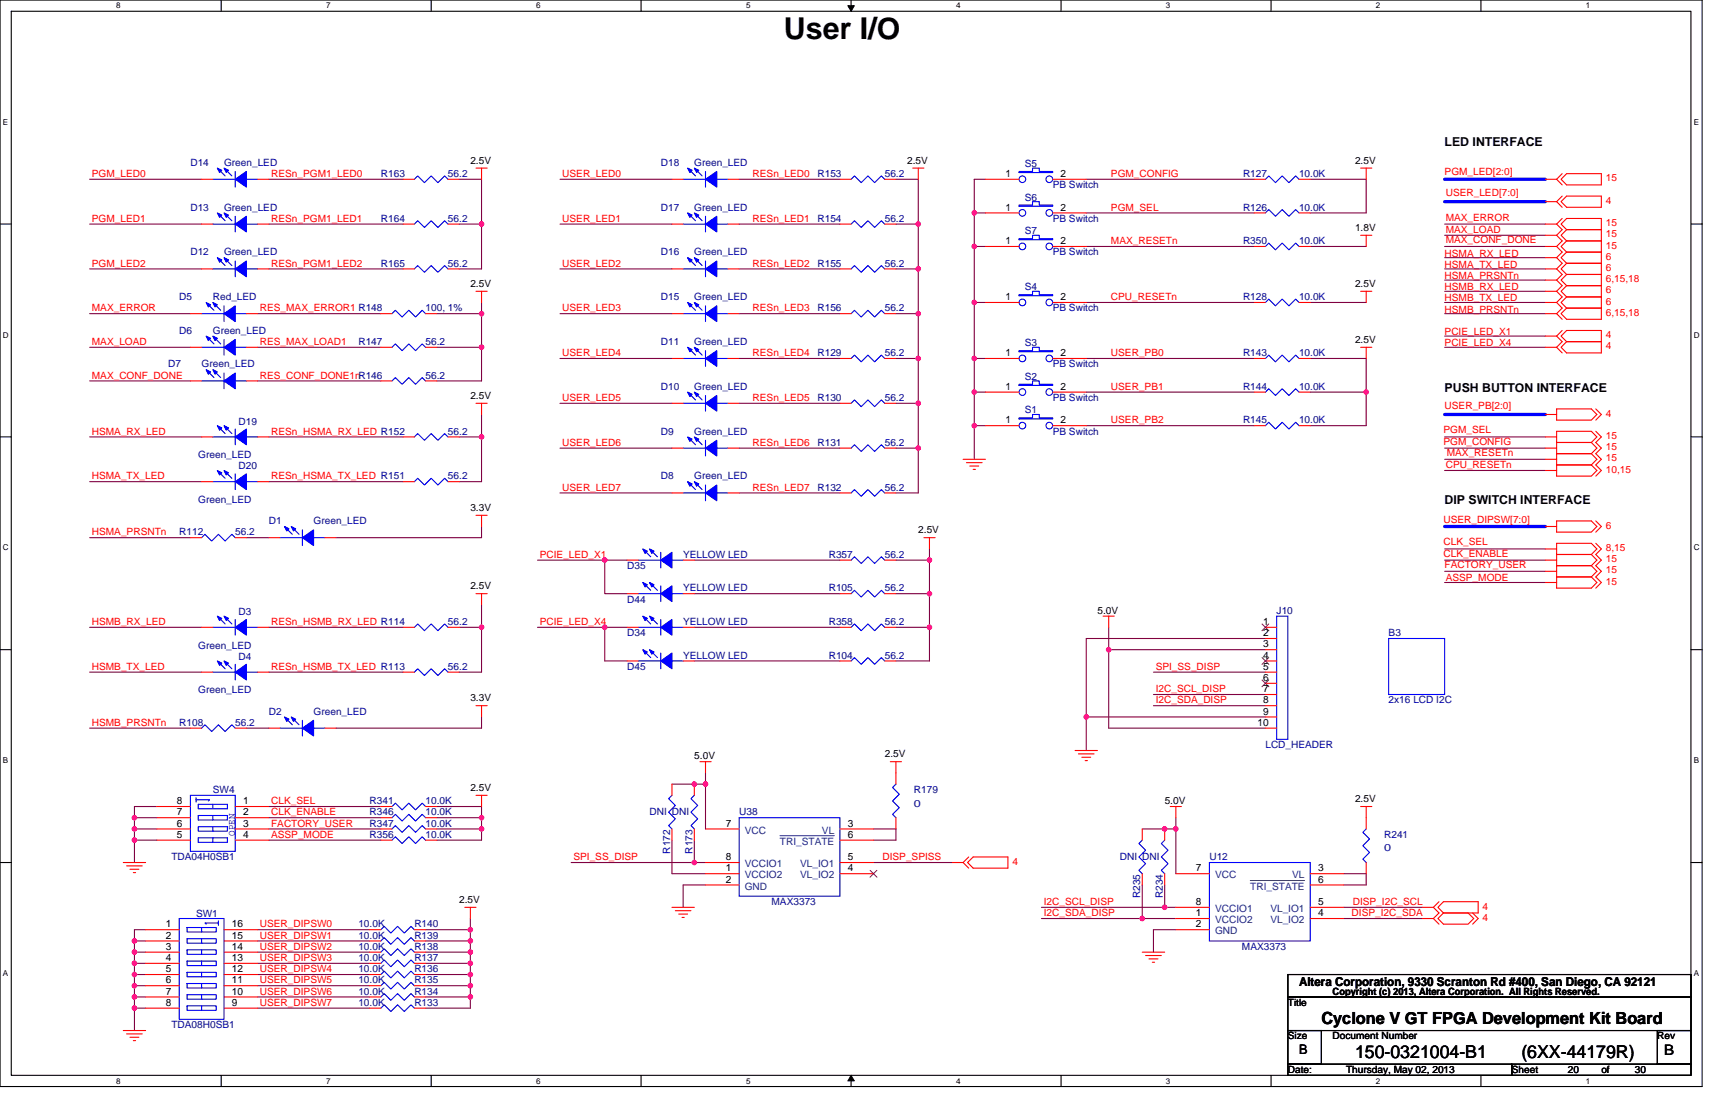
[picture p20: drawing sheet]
<svg xmlns="http://www.w3.org/2000/svg" width="432mm" height="279mm" viewBox="0 0 432 279" stroke-linecap="round" stroke-linejoin="round" font-family="sans-serif">
<defs><g id="words">
<text font-size="7.6" x="197.4" y="9.7">User I/O</text>
<g font-size="4.5">
<text x="341.2" y="266.3">150-0321004-B1</text>
<text x="383.1" y="266.3">(6XX-44179R)</text>
</g>
<text font-size="4.2" x="332.7" y="257.7">Cyclone V GT FPGA Development Kit Board</text>
<text font-size="3.7" x="419" y="265.5">B</text>
<text font-size="3.4" x="327.1" y="265.2">B</text>
<g font-size="3.1">
<text x="363.7" y="36.7">LED INTERFACE</text>
<text x="363.7" y="98.7">PUSH BUTTON INTERFACE</text>
<text x="363.7" y="126.9">DIP SWITCH INTERFACE</text>
<text x="327.1" y="248.2">Altera Corporation, 9330 Scranton Rd #400, San Diego, CA 92121</text>
</g>
<g font-size="2.5" fill="#000080">
<text x="47.9" y="41.7">D14</text>
<text x="56.4" y="41.7">Green_LED</text>
<text x="166.4" y="41.7">D18</text>
<text x="174.8" y="41.7">Green_LED</text>
<text x="95.9" y="44.6">R163</text>
<text x="112.8" y="44.6">56.2</text>
<text x="205.8" y="44.6">R153</text>
<text x="222.8" y="44.6">56.2</text>
<text x="258" y="42">S5</text>
<text x="265" y="47.4">PB Switch</text>
<text x="313" y="44.6">R127</text>
<text x="327.1" y="44.6">10.0K</text>
<text x="47.9" y="53">D13</text>
<text x="56.4" y="53">Green_LED</text>
<text x="166.4" y="53">D17</text>
<text x="174.8" y="53">Green_LED</text>
<text x="258" y="50.5">S6</text>
<text x="313" y="53">R126</text>
<text x="327.1" y="53">10.0K</text>
<text x="95.9" y="55.8">R164</text>
<text x="112.8" y="55.8">56.2</text>
<text x="205.8" y="55.8">R154</text>
<text x="222.8" y="55.8">56.2</text>
<text x="258" y="58.9">S7</text>
<text x="265" y="55.8">PB Switch</text>
<text x="47.9" y="64.3">D12</text>
<text x="56.4" y="64.3">Green_LED</text>
<text x="166.4" y="64.3">D16</text>
<text x="174.8" y="64.3">Green_LED</text>
<text x="265" y="64.3">PB Switch</text>
<text x="313" y="61.5">R350</text>
<text x="327.1" y="61.5">10.0K</text>
<text x="95.9" y="67.1">R165</text>
<text x="112.8" y="67.1">56.2</text>
<text x="205.8" y="67.1">R155</text>
<text x="222.8" y="67.1">56.2</text>
<text x="45.1" y="75.6">D5</text>
<text x="53.6" y="75.6">Red_LED</text>
<text x="166.4" y="75.6">D15</text>
<text x="174.8" y="75.6">Green_LED</text>
<text x="258" y="73">S4</text>
<text x="313" y="75.6">R128</text>
<text x="327.1" y="75.6">10.0K</text>
<text x="107.1" y="78.4">100, 1%</text>
<text x="205.8" y="78.4">R156</text>
<text x="222.8" y="78.4">56.2</text>
<text x="265" y="78.4">PB Switch</text>
<text x="45.1" y="84">D6</text>
<text x="53.6" y="84">Green_LED</text>
<text x="90.2" y="86.8">R147</text>
<text x="107.1" y="86.8">56.2</text>
<text x="166.4" y="86.8">D11</text>
<text x="174.8" y="86.8">Green_LED</text>
<text x="205.8" y="89.7">R129</text>
<text x="222.8" y="89.7">56.2</text>
<text x="258" y="87.1">S3</text>
<text x="313" y="89.7">R143</text>
<text x="327.1" y="89.7">10.0K</text>
<text x="42.3" y="92.5">D7</text>
<text x="50.8" y="92.5">Green_LED</text>
<text x="107.1" y="95.3">56.2</text>
<text x="258" y="95.6">S2</text>
<text x="265" y="92.5">PB Switch</text>
<text x="166.4" y="98.1">D10</text>
<text x="174.8" y="98.1">Green_LED</text>
<text x="205.8" y="100.9">R130</text>
<text x="222.8" y="100.9">56.2</text>
<text x="265" y="100.9">PB Switch</text>
<text x="313" y="98.1">R144</text>
<text x="327.1" y="98.1">10.0K</text>
<text x="60.1" y="106.9">D19</text>
<text x="258" y="104">S1</text>
<text x="313" y="106.6">R145</text>
<text x="327.1" y="106.6">10.0K</text>
<text x="112.8" y="109.4">56.2</text>
<text x="166.4" y="109.4">D9</text>
<text x="174.8" y="109.4">Green_LED</text>
<text x="205.8" y="112.2">R131</text>
<text x="222.8" y="112.2">56.2</text>
<text x="265" y="109.4">PB Switch</text>
<text x="49.9" y="115.3">Green_LED</text>
<text x="60.1" y="118.1">D20</text>
<text x="112.8" y="120.7">56.2</text>
<text x="166.4" y="120.7">D8</text>
<text x="174.8" y="120.7">Green_LED</text>
<text x="205.8" y="123.5">R132</text>
<text x="222.8" y="123.5">56.2</text>
<text x="49.9" y="126.6">Green_LED</text>
<text x="67.7" y="132">D1</text>
<text x="79" y="132">Green_LED</text>
<text x="45.1" y="134.8">R112</text>
<text x="59.2" y="134.8">56.2</text>
<text x="157.9" y="143.2">D35</text>
<text x="172" y="140.4">YELLOW LED</text>
<text x="208.7" y="140.4">R357</text>
<text x="222.8" y="140.4">56.2</text>
<text x="172" y="148.9">YELLOW LED</text>
<text x="208.7" y="148.9">R105</text>
<text x="222.8" y="148.9">56.2</text>
<text x="60.1" y="154.8">D3</text>
<text x="157.9" y="151.7">D44</text>
<text x="321.4" y="154.5">J10</text>
<text x="112.8" y="157.3">56.2</text>
<text x="157.9" y="160.1">D34</text>
<text x="172" y="157.3">YELLOW LED</text>
<text x="208.7" y="157.3">R358</text>
<text x="222.8" y="157.3">56.2</text>
<text x="349.6" y="160.1">B3</text>
<text x="49.9" y="163.3">Green_LED</text>
<text x="60.1" y="166.1">D4</text>
<text x="172" y="165.8">YELLOW LED</text>
<text x="208.7" y="165.8">R104</text>
<text x="222.8" y="165.8">56.2</text>
<text x="112.8" y="168.6">56.2</text>
<text x="157.9" y="168.6">D45</text>
<text x="49.9" y="174.5">Green_LED</text>
<text x="67.7" y="179.9">D2</text>
<text x="79" y="179.9">Green_LED</text>
<text x="349.6" y="177.1">2x16 LCD I2C</text>
<text x="45.1" y="182.7">R108</text>
<text x="59.2" y="182.7">56.2</text>
<text x="318.6" y="188.3">LCD_HEADER</text>
<text x="53.6" y="199.6">SW4</text>
<text x="93" y="202.4">R341</text>
<text x="107.1" y="202.4">10.0K</text>
<text x="230.1" y="199.6">R179</text>
<text x="230.1" y="203">0</text>
<text x="93" y="208.1">R347</text>
<text x="93" y="205.3">R346</text>
<text x="107.1" y="208.1">10.0K</text>
<text x="107.1" y="205.3">10.0K</text>
<text x="163.5" y="205.3">DNI DNI</text>
<text x="186.1" y="205.3">U38</text>
<text x="93" y="210.9">R356</text>
<text x="107.1" y="210.9">10.0K</text>
<text x="168.7" y="214.9" transform="rotate(-90 168.7 214.9)">R172</text>
<text x="174.3" y="214.9" transform="rotate(-90 174.3 214.9)">R173</text>
<text x="348.5" y="210.9">R241</text>
<text x="348.5" y="214.3">0</text>
<text x="43.2" y="216.5">TDA04H0SB1</text>
<text x="282" y="216.5">DNI DNI</text>
<text x="304.5" y="216.5">U12</text>
<text x="194.3" y="227.8">MAX3373</text>
<text x="287.1" y="226.1" transform="rotate(-90 287.1 226.1)">R235</text>
<text x="292.7" y="226.1" transform="rotate(-90 292.7 226.1)">R234</text>
<text x="49.4" y="230.9">SW1</text>
<text x="90.2" y="233.4">10.0K</text>
<text x="104.3" y="233.4">R140</text>
<text x="90.2" y="236.3">10.0K</text>
<text x="90.2" y="239.1">10.0K</text>
<text x="104.3" y="236.3">R139</text>
<text x="104.3" y="239.1">R138</text>
<text x="312.7" y="239.1">MAX3373</text>
<text x="90.2" y="241.9">10.0K</text>
<text x="90.2" y="244.7">10.0K</text>
<text x="104.3" y="241.9">R137</text>
<text x="104.3" y="244.7">R136</text>
<text x="90.2" y="247.5">10.0K</text>
<text x="90.2" y="250.4">10.0K</text>
<text x="104.3" y="247.5">R135</text>
<text x="104.3" y="250.4">R134</text>
<text x="90.2" y="253.2">10.0K</text>
<text x="104.3" y="253.2">R133</text>
<text x="43.2" y="258.8">TDA08H0SB1</text>
</g>
<g font-size="2.5">
<text x="118.4" y="41.2">2.5V</text>
<text x="228.4" y="41.2">2.5V</text>
<text x="341.2" y="41.2">2.5V</text>
<text x="253.2" y="44.5">1</text>
<text x="267" y="44.5">2</text>
<text x="253.2" y="53">1</text>
<text x="267" y="53">2</text>
<text x="341.2" y="58.1">1.8V</text>
<text x="253.2" y="61.4">1</text>
<text x="267" y="61.4">2</text>
<text x="118.4" y="72.2">2.5V</text>
<text x="253.2" y="75.5">1</text>
<text x="267" y="75.5">2</text>
<text x="341.2" y="72.2">2.5V</text>
<text x="253.2" y="89.6">1</text>
<text x="267" y="89.6">2</text>
<text x="341.2" y="86.3">2.5V</text>
<text x="118.4" y="100.4">2.5V</text>
<text x="253.2" y="98.1">1</text>
<text x="267" y="98.1">2</text>
<text x="253.2" y="106.6">1</text>
<text x="267" y="106.6">2</text>
<text x="118.4" y="128.6">3.3V</text>
<text x="231.2" y="134.2">2.5V</text>
<text x="118.4" y="148.3">2.5V</text>
<text x="276.3" y="154.5">5.0V</text>
<text x="318.1" y="157.3">1</text>
<text x="318.1" y="160.1">2</text>
<text x="318.1" y="162.9">3</text>
<text x="318.1" y="165.8">4</text>
<text x="318.1" y="168.6">5</text>
<text x="318.1" y="171.4">6</text>
<text x="118.4" y="176.5">3.3V</text>
<text x="318.1" y="174.2">7</text>
<text x="318.1" y="177">8</text>
<text x="318.1" y="179.9">9</text>
<text x="316.6" y="182.7">10</text>
<text x="174.8" y="191.2">5.0V</text>
<text x="222.8" y="190.6">2.5V</text>
<text x="44.6" y="202.4">8</text>
<text x="61.2" y="202.4">1</text>
<text x="118.4" y="199.1">2.5V</text>
<text x="293.2" y="202.4">5.0V</text>
<text x="341.2" y="201.9">2.5V</text>
<text x="44.6" y="208.1">6</text>
<text x="44.6" y="205.2">7</text>
<text x="61.2" y="205.2">2</text>
<text x="61.2" y="208.1">3</text>
<text x="182.7" y="208.1">7</text>
<text x="213.4" y="208.1">3</text>
<text x="44.6" y="210.9">5</text>
<text x="61.2" y="210.9">4</text>
<text x="213.4" y="210.9">6</text>
<text x="182.7" y="219.3">1</text>
<text x="182.7" y="216.5">8</text>
<text x="213.4" y="219.3">4</text>
<text x="213.4" y="216.5">5</text>
<text x="301.1" y="219.3">7</text>
<text x="331.9" y="219.3">3</text>
<text x="115.6" y="227.2">2.5V</text>
<text x="182.7" y="222.2">2</text>
<text x="301.1" y="227.8">8</text>
<text x="331.9" y="222.2">6</text>
<text x="331.9" y="227.8">5</text>
<text x="41.7" y="233.4">1</text>
<text x="58.4" y="233.4">16</text>
<text x="301.1" y="230.6">1</text>
<text x="301.1" y="233.4">2</text>
<text x="331.9" y="230.6">4</text>
<text x="41.7" y="236.3">2</text>
<text x="41.7" y="239.1">3</text>
<text x="58.4" y="236.3">15</text>
<text x="58.4" y="239.1">14</text>
<text x="41.7" y="241.9">4</text>
<text x="41.7" y="244.7">5</text>
<text x="58.4" y="241.9">13</text>
<text x="58.4" y="244.7">12</text>
<text x="41.7" y="247.5">6</text>
<text x="41.7" y="250.4">7</text>
<text x="58.4" y="247.5">11</text>
<text x="58.4" y="250.4">10</text>
<text x="335.5" y="250.4">Copyright (c) 2013, Altera Corporation. All Rights Reserved.</text>
<text x="41.7" y="253.2">8</text>
<text x="58.4" y="253.2">9</text>
<text x="324.3" y="253.2">Title</text>
<text x="324.3" y="261.6">Size</text>
<text x="335.5" y="261.6">Document Number</text>
<text x="417.3" y="261.6">Rev</text>
<text x="324.3" y="270.1">Date:</text>
<text x="338.9" y="270.1">Thursday, May 02, 2013</text>
<text x="380.6" y="270.1">Sheet</text>
<text x="394.7" y="270.1">20</text>
<text x="403.2" y="270.1">of</text>
<text x="411.6" y="270.1">30</text>
</g>
<g font-size="2.5" fill="#f00">
<text x="23.1" y="44.6">PGM_LED0</text>
<text x="68.3" y="44.6">RESn_PGM1_LED0</text>
<text x="141.6" y="44.6">USER_LED0</text>
<text x="189.5" y="44.6">RESn_LED0</text>
<text x="279.7" y="44.6">PGM_CONFIG</text>
<text x="363.7" y="44">PGM_LED[2:0]</text>
<text x="404.3" y="45.7">15</text>
<text x="279.7" y="53">PGM_SEL</text>
<text x="364" y="49.3">USER_LED[7:0]</text>
<text x="404.3" y="51.3">4</text>
<text x="23.1" y="55.8">PGM_LED1</text>
<text x="68.3" y="55.8">RESn_PGM1_LED1</text>
<text x="141.6" y="55.8">USER_LED1</text>
<text x="189.5" y="55.8">RESn_LED1</text>
<text x="364" y="55.5">MAX_ERROR</text>
<text x="364" y="58.7">MAX_LOAD</text>
<text x="404.3" y="57">15</text>
<text x="404.3" y="59.8">15</text>
<text x="279.7" y="61.5">MAX_RESETn</text>
<text x="363.7" y="64.6">HSMA_RX_LED</text>
<text x="364" y="61.2">MAX_CONF_DONE</text>
<text x="404.3" y="62.6">15</text>
<text x="404.3" y="65.4">6</text>
<text x="23.1" y="67.1">PGM_LED2</text>
<text x="68.3" y="67.1">RESn_PGM1_LED2</text>
<text x="141.6" y="67.1">USER_LED2</text>
<text x="189.5" y="67.1">RESn_LED2</text>
<text x="363.7" y="67.4">HSMA_TX_LED</text>
<text x="363.7" y="70.2">HSMA_PRSNTn</text>
<text x="404.3" y="68.2">6</text>
<text x="404.3" y="71.1">6,15,18</text>
<text x="279.7" y="75.6">CPU_RESETn</text>
<text x="363.7" y="73">HSMB_RX_LED</text>
<text x="363.7" y="75.8">HSMB_TX_LED</text>
<text x="404.3" y="73.9">6</text>
<text x="404.3" y="76.7">6</text>
<text x="23.1" y="78.4">MAX_ERROR</text>
<text x="65.4" y="78.4">RES_MAX_ERROR1 R148</text>
<text x="141.6" y="78.4">USER_LED3</text>
<text x="189.5" y="78.4">RESn_LED3</text>
<text x="363.7" y="78.7">HSMB_PRSNTn</text>
<text x="404.3" y="79.5">6,15,18</text>
<text x="23.1" y="86.8">MAX_LOAD</text>
<text x="65.4" y="86.8">RES_MAX_LOAD1</text>
<text x="141.6" y="89.7">USER_LED4</text>
<text x="189.5" y="89.7">RESn_LED4</text>
<text x="279.7" y="89.7">USER_PB0</text>
<text x="363.7" y="84.3">PCIE_LED_X1</text>
<text x="363.7" y="87.1">PCIE_LED_X4</text>
<text x="404.3" y="85.2">4</text>
<text x="404.3" y="88">4</text>
<text x="23.1" y="95.3">MAX_CONF_DONE</text>
<text x="65.4" y="95.3">RES_CONF_DONE1nR146</text>
<text x="141.6" y="100.9">USER_LED5</text>
<text x="189.5" y="100.9">RESn_LED5</text>
<text x="279.7" y="98.1">USER_PB1</text>
<text x="279.7" y="106.6">USER_PB2</text>
<text x="363.7" y="102.9">USER_PB[2:0]</text>
<text x="404.3" y="104.9">4</text>
<text x="23.1" y="109.4">HSMA_RX_LED</text>
<text x="68.3" y="109.4">RESn_HSMA_RX_LED R152</text>
<text x="141.6" y="112.2">USER_LED6</text>
<text x="189.5" y="112.2">RESn_LED6</text>
<text x="363.4" y="109.1">PGM_SEL</text>
<text x="363.4" y="111.9">PGM_CONFIG</text>
<text x="404.3" y="110.5">15</text>
<text x="404.3" y="113.3">15</text>
<text x="364" y="117.9">CPU_RESETn</text>
<text x="364.3" y="114.7">MAX_RESETn</text>
<text x="404.3" y="119">10,15</text>
<text x="404.3" y="116.2">15</text>
<text x="23.1" y="120.7">HSMA_TX_LED</text>
<text x="68.3" y="120.7">RESn_HSMA_TX_LED R151</text>
<text x="141.6" y="123.5">USER_LED7</text>
<text x="189.5" y="123.5">RESn_LED7</text>
<text x="363.4" y="131.7">USER_DIPSW[7:0]</text>
<text x="23.1" y="134.8">HSMA_PRSNTn</text>
<text x="363.4" y="137.3">CLK_SEL</text>
<text x="404.3" y="133.1">6</text>
<text x="135.9" y="140.4">PCIE_LED_X1</text>
<text x="363.4" y="140.1">CLK_ENABLE</text>
<text x="363.7" y="142.9">FACTORY_USER</text>
<text x="404.3" y="138.7">8,15</text>
<text x="404.3" y="141.5">15</text>
<text x="364" y="146.3">ASSP_MODE</text>
<text x="404.3" y="147.2">15</text>
<text x="404.3" y="144.4">15</text>
<text x="23.1" y="157.3">HSMB_RX_LED</text>
<text x="68.3" y="157.3">RESn_HSMB_RX_LED R114</text>
<text x="135.9" y="157.3">PCIE_LED_X4</text>
<text x="23.1" y="168.6">HSMB_TX_LED</text>
<text x="68.3" y="168.6">RESn_HSMB_TX_LED R113</text>
<text x="291" y="168.6">SPI_SS_DISP</text>
<text x="291" y="177.1">I2C_SDA_DISP</text>
<text x="291" y="174.2">I2C_SCL_DISP</text>
<text x="23.1" y="182.7">HSMB_PRSNTn</text>
<text x="68.3" y="202.4">CLK_SEL</text>
<text x="68.3" y="205.3">CLK_ENABLE</text>
<text x="68.3" y="208.1">FACTORY_USER</text>
<text x="68.3" y="210.9">ASSP_MODE</text>
<text x="144.4" y="216.5">SPI_SS_DISP</text>
<text x="222.2" y="216.5">DISP_SPISS</text>
<text x="254.9" y="217.7">4</text>
<text x="262.8" y="227.8">I2C_SCL_DISP</text>
<text x="340.6" y="227.8">DISP_I2C_SCL</text>
<text x="65.4" y="233.4">USER_DIPSW0</text>
<text x="262.8" y="230.6">I2C_SDA_DISP</text>
<text x="340.3" y="230.6">DISP_I2C_SDA</text>
<text x="373.3" y="228.9">4</text>
<text x="373.3" y="231.8">4</text>
<text x="65.4" y="236.3">USER_DIPSW1</text>
<text x="65.4" y="239.1">USER_DIPSW2</text>
<text x="65.4" y="241.9">USER_DIPSW3</text>
<text x="65.4" y="244.7">USER_DIPSW4</text>
<text x="65.4" y="247.5">USER_DIPSW5</text>
<text x="65.4" y="250.4">USER_DIPSW6</text>
<text x="65.4" y="253.2">USER_DIPSW7</text>
</g>
<g font-size="2.5" fill="#004080">
<text x="187.5" y="209.8">VCC</text>
<text x="206.9" y="209.8">VL</text>
<text x="196.4" y="212.6">TRI_STATE</text>
<text x="187.5" y="221.1">VCCIO2</text>
<text x="187.5" y="218.2">VCCIO1</text>
<text x="201.4" y="221.1">VL_IO2</text>
<text x="201.4" y="218.2">VL_IO1</text>
<text x="305.9" y="221.1">VCC</text>
<text x="325.4" y="221.1">VL</text>
<text x="187.5" y="223.9">GND</text>
<text x="314.8" y="223.9">TRI_STATE</text>
<text x="305.9" y="232.3">VCCIO2</text>
<text x="305.9" y="229.5">VCCIO1</text>
<text x="319.8" y="232.3">VL_IO2</text>
<text x="319.8" y="229.5">VL_IO1</text>
<text x="305.9" y="235.2">GND</text>
</g>
<text font-size="2.5" fill="#00f" x="59.1" y="210.4" transform="rotate(-90 59.1 210.4)">OPEN</text>
<g font-size="2">
<text x="29.3" y="2.1">8</text>
<text x="82.1" y="2.1">7</text>
<text x="135" y="2.1">6</text>
<text x="187.8" y="2.1">5</text>
<text x="240.7" y="2.1">4</text>
<text x="293.6" y="2.1">3</text>
<text x="346.4" y="2.1">2</text>
<text x="399.3" y="2.1">1</text>
<text x=".7" y="31.4">E</text>
<text x="426.5" y="31.4">E</text>
<text x=".7" y="85">D</text>
<text x="426.5" y="85">D</text>
<text x=".7" y="138.6">C</text>
<text x="426.5" y="138.6">C</text>
<text x=".7" y="192.1">B</text>
<text x="426.5" y="192.1">B</text>
<text x=".7" y="245.7">A</text>
<text x="426.5" y="245.7">A</text>
<text x="29.3" y="272.8">8</text>
<text x="82.1" y="272.8">7</text>
<text x="135" y="272.8">6</text>
<text x="187.8" y="272.8">5</text>
<text x="240.7" y="272.8">4</text>
<text x="293.6" y="272.8">3</text>
<text x="346.4" y="272.8">2</text>
<text x="399.3" y="272.8">1</text>
</g>
</g></defs>
<path d="M0 0h428.6v273.5h-428.6zM2.8 2.8h422.9v267.9h-422.9z" fill="none" stroke="#000" stroke-width=".28"/>
<g fill="#fff">
<path d="M29.3 .3h1.1v2.3h-1.1z"/>
<path d="M29.3 271h1.1v2.2h-1.1z"/>
</g>
<path d="M55.7 0v2.8M55.7 270.7v2.8" fill="none" stroke="#000" stroke-width=".28"/>
<g fill="#fff">
<path d="M82.1 .3h1.1v2.3h-1.1z"/>
<path d="M82.1 271h1.1v2.2h-1.1z"/>
</g>
<path d="M108.6 0v2.8M108.6 270.7v2.8" fill="none" stroke="#000" stroke-width=".28"/>
<g fill="#fff">
<path d="M135 .3h1.1v2.3h-1.1z"/>
<path d="M135 271h1.1v2.2h-1.1z"/>
</g>
<path d="M161.4 0v2.8M161.4 270.7v2.8" fill="none" stroke="#000" stroke-width=".28"/>
<g fill="#fff">
<path d="M187.8 .3h1.2v2.3h-1.2z"/>
<path d="M187.8 271h1.2v2.2h-1.2z"/>
</g>
<path d="M214.3 0v2.8M214.3 270.7v2.8" fill="none" stroke="#000" stroke-width=".28"/>
<path d="M213.5 1.4h1.6l-.8 1.4zM214.3 270.7l.8 1.4h-1.6z" fill="#000" stroke="#000" stroke-width=".25"/>
<g fill="#fff">
<path d="M240.7 .3h1.1v2.3h-1.1z"/>
<path d="M240.7 271h1.1v2.2h-1.1z"/>
</g>
<path d="M267.1 0v2.8M267.1 270.7v2.8" fill="none" stroke="#000" stroke-width=".28"/>
<g fill="#fff">
<path d="M293.6 .3h1.1v2.3h-1.1z"/>
<path d="M293.6 271h1.1v2.2h-1.1z"/>
</g>
<path d="M320 0v2.8M320 270.7v2.8" fill="none" stroke="#000" stroke-width=".28"/>
<g fill="#fff">
<path d="M346.4 .3h1.2v2.3h-1.2z"/>
<path d="M346.4 271h1.2v2.2h-1.2z"/>
</g>
<path d="M372.9 0v2.8M372.9 270.7v2.8" fill="none" stroke="#000" stroke-width=".28"/>
<g fill="#fff">
<path d="M399.3 .3h1.1v2.3h-1.1z"/>
<path d="M399.3 271h1.1v2.2h-1.1z"/>
<path d="M.7 29.6h1.4v2.3h-1.4z"/>
<path d="M426.5 29.6h1.3v2.3h-1.3z"/>
<path d="M.7 83.2h1.5v2.2h-1.5z"/>
<path d="M426.5 83.2h1.4v2.2h-1.4z"/>
</g>
<path d="M0 56.4h2.8M425.7 56.4h2.9" fill="none" stroke="#000" stroke-width=".28"/>
<g fill="#fff">
<path d="M.7 136.7h1.5v2.3h-1.5z"/>
<path d="M426.5 136.7h1.4v2.3h-1.4z"/>
</g>
<path d="M0 110h2.8M425.7 110h2.9" fill="none" stroke="#000" stroke-width=".28"/>
<g fill="#fff">
<path d="M.7 190.3h1.4v2.3h-1.4z"/>
<path d="M426.5 190.3h1.3v2.3h-1.3z"/>
</g>
<path d="M0 163.5h2.8M425.7 163.5h2.9" fill="none" stroke="#000" stroke-width=".28"/>
<g fill="#fff">
<path d="M.7 243.9h1.4v2.2h-1.4z"/>
<path d="M426.4 243.9h1.4v2.2h-1.4z"/>
</g>
<path d="M0 217.1h2.8M425.7 217.1h2.9M324.3 245.3h101.4v5.7h-101.4zM324.3 251h101.4v8.4h-101.4zM324.3 259.4h8.4v8.5h-8.4zM417.3 259.4h8.4v8.5h-8.4zM324.3 267.9h56.3v2.8h-56.3zM380.6 267.9h45.1v2.8h-45.1z" fill="none" stroke="#000" stroke-width=".28"/>
<g fill="none" stroke="#800040" stroke-width=".28">
<path d="M22.6 45.1h28.2M22.6 56.4h28.2M67.7 56.4h33.8M67.7 45.1h33.8M115.6 45.1h5.6v11.3M115.6 56.4h5.6M121.2 56.4v11.3h-5.6M141 56.4h28.2M141 45.1h28.2M186.1 56.4h25.4M186.1 45.1h25.4M225.6 45.1h5.6v11.3"/>
<path d="M225.6 56.4h5.6M231.2 56.4v11.3M245.3 53.6h2.8M245.3 53.6v8.4M248.1 45.1h-2.8v8.5M273.5 53.6h42.3M273.5 45.1h42.3M329.9 45.1h14.1v8.5h-14.1M363.7 59.2h25.4M363.7 56.4h25.4M22.6 79h25.3M22.6 67.7h28.2"/>
<path d="M64.9 79h31M67.7 67.7h33.8M110 79h11.2M121.2 79v8.4M121.2 76.1v2.9M141 67.7h28.2M141 79h28.2M186.1 67.7h25.4M186.1 79h25.4M225.6 67.7h5.6M225.6 79h5.6M231.2 67.7v11.3"/>
<path d="M231.2 79v11.2M245.3 76.1v14.1M245.3 62h2.8M245.3 76.1h2.8M245.3 62v14.1M273.5 62h42.3M273.5 76.1h42.3M329.9 62h14.1M329.9 76.1h14.1M363.7 64.9h25.4M363.7 67.7h25.4M363.7 70.5h25.4"/>
<path d="M363.7 73.3h25.4M363.7 76.1h25.4M363.7 79h25.4M363.7 62h25.4M22.6 87.4h25.3M22.6 95.9h25.3M64.9 95.9h31M64.9 87.4h31M110 87.4h11.2M121.2 87.4v8.5h-11.2M141 90.2h28.2M186.1 90.2h25.4"/>
<path d="M225.6 90.2h5.6M231.2 90.2v11.3M245.3 98.7h2.8M245.3 90.2h2.8M245.3 90.2v8.5M245.3 98.7v8.4M273.5 98.7h42.3M273.5 90.2h42.3M329.9 98.7h14.1M329.9 90.2h14.1v8.5M344 98.7v8.4h-14.1M363.7 84.6h25.4"/>
<path d="M363.7 87.4h25.4M22.6 110h28.2M67.7 110h33.8M115.6 110h5.6M121.2 104.3v5.7M121.2 110v11.2h-5.6M141 101.5h28.2M141 112.8h28.2M186.1 101.5h25.4M186.1 112.8h25.4M225.6 112.8h5.6M225.6 101.5h5.6"/>
<path d="M231.2 101.5v11.3M231.2 112.8v11.3h-5.6M245.3 107.1h2.8M245.3 107.1v8.5M273.5 107.1h42.3M363.7 118.4h25.4M363.7 112.8h25.4M363.7 115.6h25.4M363.7 110h25.4M22.6 121.2h28.2M22.6 135.3h25.3M62 135.3h5.7"/>
<path d="M67.7 121.2h33.8M121.2 132.5v2.8h-36.6M141 124.1h28.2M186.1 124.1h25.4M234 138.2v2.8M363.7 138.2h25.4M22.6 157.9h28.2M67.7 157.9h33.8M115.6 157.9h5.6M121.2 152.3v5.6M121.2 157.9v11.3h-5.6M135.3 157.9h17"/>
<path d="M135.3 141h17M152.3 157.9v8.5h5.6M152.3 157.9h5.6M152.3 141h5.6M152.3 141v8.4h5.6M174.8 157.9h36.7M174.8 141h36.7M174.8 149.4h36.7M225.6 157.9h8.4M225.6 141h8.4M225.6 149.4h8.4M234 141v8.4"/>
<path d="M234 157.9v8.5h-8.4M234 149.4v8.5M279.1 157.9v5.6h39.5M363.7 146.6h25.4M363.7 141h25.4M363.7 143.8h25.4M22.6 169.2h28.2M67.7 169.2h33.8M174.8 166.4h36.7M279.1 163.5v19.8h39.5M290.4 177.6h28.2M290.4 174.8h28.2"/>
<path d="M290.4 169.2h28.2M318.6 160.7h-45.1v19.8h45.1M22.6 183.3h25.3M62 183.3h5.7M121.2 180.5v2.8h-36.6M169.2 197.4h8.4M177.6 197.4v11.3M177.6 194.6v2.8M273.5 180.5v8.4M33.8 211.5v5.6M33.8 208.7v2.8M33.8 205.8v2.9"/>
<path d="M33.8 205.8h5.7M33.8 211.5h5.7M33.8 208.7h5.7M39.5 203h-5.7v2.8M67.7 205.8h28.2M67.7 208.7h28.2M67.7 203h28.2M67.7 211.5h28.2M110 205.8h11.2M110 203h11.2v2.8M110 208.7h11.2M121.2 205.8v2.9"/>
<path d="M121.2 208.7v2.8h-11.2M143.8 217.1h31M169.2 211.5v8.4h8.4M174.8 211.5v5.6M174.8 217.1h2.8M219.9 217.1h19.8M219.9 208.7h5.7v2.8h-5.7M287.6 208.7h8.5M296.1 208.7v11.2M296.1 205.8v2.9M338.3 219.9h5.7v2.9h-5.7M33.8 236.9v2.8"/>
<path d="M33.8 236.9h2.9M33.8 239.7v2.8M33.8 239.7h2.9M36.7 234h-2.9v2.9M64.9 234h28.1M64.9 236.9h28.1M64.9 239.7h28.1M107.1 236.9h11.3M107.1 234h11.3M107.1 239.7h11.3M118.4 234v2.9M118.4 231.2v2.8"/>
<path d="M118.4 236.9v2.8M118.4 239.7v2.8M177.6 222.8h-5.6v5.6M262.2 231.2h25.4M262.2 228.4h31M287.6 222.8v8.4M287.6 231.2h8.5M293.2 228.4h2.9M293.2 222.8v5.6M296.1 234h-5.7v5.7M338.3 231.2h19.8M338.3 228.4h19.8"/>
<path d="M33.8 245.3v2.8M33.8 242.5h2.9M33.8 248.1v2.9h2.9M33.8 253.8h2.9M33.8 242.5v2.8M33.8 253.8v5.6M33.8 251v2.8M33.8 245.3h2.9M33.8 248.1h2.9M64.9 242.5h28.1M64.9 245.3h28.1M64.9 248.1h28.1"/>
<path d="M64.9 251h28.1M64.9 253.8h28.1M107.1 251h11.3M107.1 245.3h11.3M107.1 248.1h11.3M107.1 242.5h11.3M118.4 242.5v2.8M118.4 245.3v2.8M118.4 251v2.8h-11.3M118.4 248.1v2.9"/>
</g>
<path d="M363.7 50.8h25.4M363.7 45.1h25.4M363.7 104.3h25.4M363.7 132.5h25.4" fill="none" stroke="#00f" stroke-width=".83"/>
<g fill="#f0f" stroke="#f0f" stroke-width=".28">
<circle cx="344" cy="98.7" r=".55"/>
<circle cx="121.2" cy="208.6" r=".55"/>
<circle cx="121.2" cy="205.8" r=".55"/>
<circle cx="245.3" cy="62" r=".55"/>
<circle cx="245.3" cy="76.1" r=".55"/>
<circle cx="121.2" cy="110" r=".55"/>
<circle cx="245.3" cy="90.2" r=".55"/>
<circle cx="33.8" cy="208.6" r=".55"/>
<circle cx="33.8" cy="205.8" r=".55"/>
<circle cx="234" cy="141" r=".55"/>
<circle cx="33.8" cy="211.5" r=".55"/>
<circle cx="245.3" cy="98.7" r=".55"/>
<circle cx="245.3" cy="107.1" r=".55"/>
<circle cx="245.3" cy="53.6" r=".55"/>
<circle cx="121.2" cy="56.4" r=".55"/>
<circle cx="121.2" cy="87.4" r=".56"/>
<circle cx="121.2" cy="78.9" r=".55"/>
<circle cx="118.4" cy="242.5" r=".56"/>
<circle cx="118.4" cy="245.3" r=".55"/>
<circle cx="118.4" cy="236.8" r=".55"/>
<circle cx="118.4" cy="234" r=".55"/>
<circle cx="118.4" cy="239.6" r=".55"/>
<circle cx="33.8" cy="245.3" r=".55"/>
<circle cx="33.8" cy="242.5" r=".56"/>
<circle cx="33.8" cy="239.6" r=".55"/>
<circle cx="33.8" cy="236.8" r=".55"/>
<circle cx="118.4" cy="248.1" r=".55"/>
<circle cx="231.2" cy="56.4" r=".55"/>
<circle cx="231.2" cy="78.9" r=".55"/>
<circle cx="231.2" cy="67.7" r=".55"/>
<circle cx="231.2" cy="90.2" r=".55"/>
<circle cx="231.2" cy="112.8" r=".55"/>
<circle cx="231.2" cy="101.5" r=".56"/>
<circle cx="121.2" cy="157.9" r=".56"/>
<circle cx="118.4" cy="250.9" r=".55"/>
<circle cx="33.8" cy="250.9" r=".55"/>
<circle cx="33.8" cy="248.1" r=".55"/>
<circle cx="33.8" cy="253.7" r=".55"/>
<circle cx="273.5" cy="180.4" r=".55"/>
<circle cx="279.1" cy="163.5" r=".55"/>
<circle cx="293.2" cy="208.6" r=".55"/>
<circle cx="296" cy="208.6" r=".55"/>
<circle cx="287.6" cy="231.2" r=".55"/>
<circle cx="293.2" cy="228.4" r=".56"/>
<circle cx="152.2" cy="157.9" r=".56"/>
<circle cx="234" cy="149.4" r=".55"/>
<circle cx="234" cy="157.9" r=".56"/>
<circle cx="152.2" cy="141" r=".55"/>
<circle cx="177.6" cy="197.4" r=".55"/>
<circle cx="174.8" cy="197.4" r=".55"/>
<circle cx="174.8" cy="217.1" r=".55"/>
</g>
<g fill="none" stroke="#f00" stroke-width=".28">
<path d="M50.8 45.1h2.8M50.8 56.4h2.8M64.9 45.1h2.8M64.9 56.4h2.8M101.5 56.4h2.8M101.5 45.1h2.8M112.8 56.4h2.8M112.8 45.1h2.8M119.8 42.3h2.9M121.2 42.3v2.8M169.2 45.1h2.8M169.2 56.4h2.8"/>
<path d="M183.3 45.1h2.8M183.3 56.4h2.8M211.5 45.1h2.8M211.5 56.4h2.8M222.8 45.1h2.8M222.8 56.4h2.8M229.8 42.3h2.8M231.2 42.3v2.8M248.1 45.1h8.5M248.1 53.6h8.5M265 45.1h8.5M265 53.6h8.5"/>
<path d="M315.8 53.6h2.8M315.8 45.1h2.8M327.1 53.6h2.8M327.1 45.1h2.8M342.6 42.3h2.8M342.6 59.2h2.8M344 42.3v2.8M344 59.2v2.8M389.1 50.8h2.8M389.1 45.1h2.8M389.1 56.4h2.8M389.1 59.2h2.8"/>
<path d="M391.9 50.8l1.4 1.4M391.9 45.1l1.4 1.4M391.9 56.4l1.4 1.4-1.4 1.4M391.9 59.2l1.4 1.4-1.4 1.4M393 50.8l1.4-1.4h8.8v2.8h-8.8zM393.3 49.4l-1.4 1.4M393.3 43.7l-1.4 1.4M393.3 55l-1.4 1.4M394.4 43.7h8.8v2.8h-8.8l-1.4-1.4zM394.4 57.8l-1.4-1.4 1.4-1.4h8.8v2.8M394.4 57.8h8.8M394.4 57.8l-1.4 1.4 1.4 1.4"/>
<path d="M403.2 57.8v2.8M47.9 79h2.9M50.8 67.7h2.8M62 79h2.9M64.9 67.7h2.8M95.9 79h2.8M101.5 67.7h2.8M107.1 79h2.9M112.8 67.7h2.8M119.8 73.3h2.9M121.2 73.3v2.8M169.2 67.7h2.8"/>
<path d="M169.2 79h2.8M183.3 67.7h2.8M183.3 79h2.8M211.5 67.7h2.8M211.5 79h2.8M222.8 67.7h2.8M222.8 79h2.8M248.1 76.1h8.5M248.1 62h8.5M265 76.1h8.5M265 62h8.5M315.8 62h2.8"/>
<path d="M315.8 76.1h2.8M327.1 62h2.8M327.1 76.1h2.8M342.6 73.3h2.8M344 73.3v2.8M389.1 73.3h2.8M389.1 76.1h2.8M389.1 79h2.8M389.1 62h2.8M389.1 64.9h2.8M389.1 67.7h2.8M389.1 70.5h2.8"/>
<path d="M391.9 70.5l1.4 1.4-1.4 1.4M391.9 73.3l1.4 1.4-1.4 1.4M391.9 76.1l1.4 1.5-1.4 1.4M391.9 79l1.4 1.4M391.9 62l1.4 1.5-1.4 1.4M391.9 64.9l1.4 1.4-1.4 1.4M391.9 67.7l1.4 1.4-1.4 1.4M394.4 71.9h8.8M394.4 74.7h8.8M394.4 71.9l-1.4 1.4 1.4 1.4M394.4 77.6h8.8M394.4 74.7l-1.4 1.4 1.4 1.5"/>
<path d="M394.4 77.6l-1.4 1.4 1.4 1.4h8.8v-2.8M394.4 60.6h8.8M394.4 63.5h8.8M394.4 60.6l-1.4 1.4 1.4 1.5M394.4 66.3h8.8M394.4 63.5l-1.4 1.4 1.4 1.4M394.4 69.1h8.8M394.4 66.3l-1.4 1.4 1.4 1.4M394.4 69.1l-1.4 1.4 1.4 1.4M403.2 71.9v2.8M403.2 74.7v2.9M403.2 60.6v2.9"/>
<path d="M403.2 63.5v2.8M403.2 66.3v2.8M403.2 69.1v2.8M47.9 95.9h2.9M47.9 87.4h2.9M62 95.9h2.9M62 87.4h2.9M95.9 87.4h2.8M95.9 95.9h2.8M107.1 87.4h2.9M107.1 95.9h2.9M169.2 90.2h2.8"/>
<path d="M183.3 90.2h2.8M211.5 90.2h2.8M222.8 90.2h2.8M248.1 98.7h8.5M248.1 90.2h8.5M265 98.7h8.5M265 90.2h8.5M315.8 90.2h2.8M315.8 98.7h2.8M327.1 90.2h2.8M327.1 98.7h2.8M342.6 87.4h2.8"/>
<path d="M344 87.4v2.8M389.1 84.6h2.8M389.1 87.4h2.8M391.9 84.6l1.4 1.4-1.4 1.4M391.9 87.4l1.4 1.4M393.3 83.2l-1.4 1.4M394.4 86l-1.4-1.4 1.4-1.4h8.8v2.8M394.4 86h8.8M394.4 86l-1.4 1.4 1.4 1.4h8.8v-2.8M50.8 110h2.8M64.9 110h2.8M101.5 110h2.8"/>
<path d="M112.8 110h2.8M119.8 101.5h2.9M121.2 101.5v2.8M169.2 112.8h2.8M169.2 101.5h2.8M183.3 112.8h2.8M183.3 101.5h2.8M211.5 112.8h2.8M211.5 101.5h2.8M222.8 112.8h2.8M222.8 101.5h2.8M242.5 115.6h5.6"/>
<path d="M243.3 116.5h4M244.2 117.3h2.2M245 118.2h.6M248.1 107.1h8.5M265 107.1h8.5M315.8 107.1h2.8M327.1 107.1h2.8M389.1 118.4h2.8M389.1 104.3h2.8M389.1 110h2.8M389.1 112.8h2.8M389.1 115.6h2.8"/>
<path d="M391.9 117h8.8M391.9 102.9h8.8l1.4 1.4-1.4 1.4h-8.8zM391.9 108.6h8.8l1.4 1.4-1.4 1.4h-8.8zM391.9 111.4h8.8l1.4 1.4-1.4 1.4h-8.8M391.9 114.2h8.8l1.4 1.4-1.4 1.4M391.9 117v2.8h8.8l1.4-1.4-1.4-1.4M391.9 111.4v2.8M391.9 114.2v2.8M401.8 102.9l1.4 1.4-1.4 1.4M401.8 108.6l1.4 1.4-1.4 1.4 1.4 1.4-1.4 1.4 1.4 1.4-1.4 1.4 1.4 1.4-1.4 1.4M47.9 135.3h2.9M50.8 121.2h2.8"/>
<path d="M59.2 135.3h2.8M64.9 121.2h2.8M67.7 135.3h2.8M81.8 135.3h2.8M101.5 121.2h2.8M112.8 121.2h2.8M119.8 129.7h2.9M121.2 129.7v2.8M169.2 124.1h2.8M183.3 124.1h2.8M211.5 124.1h2.8M222.8 124.1h2.8"/>
<path d="M232.6 135.3h2.8M234 135.3v2.9M389.1 132.5h2.8M389.1 138.2h2.8M391.9 131.1h8.8l1.4 1.4-1.4 1.4h-8.8zM391.9 136.8h8.8l1.4 1.4-1.4 1.4h-8.8zM391.9 139.6h8.8l1.4 1.4-1.4 1.4h-8.8M391.9 139.6v2.8M401.8 131.1l1.4 1.4-1.4 1.4M401.8 136.8l1.4 1.4-1.4 1.4 1.4 1.4-1.4 1.4 1.4 1.4-1.4 1.4 1.4 1.4-1.4 1.4M50.8 157.9h2.8M64.9 157.9h2.8"/>
<path d="M101.5 157.9h2.8M112.8 157.9h2.8M119.8 149.4h2.9M121.2 149.4v2.9M157.9 141h2.8M157.9 157.9h2.8M157.9 149.4h2.8M172 141h2.8M172 157.9h2.8M172 149.4h2.8M211.5 141h2.8M211.5 157.9h2.8"/>
<path d="M211.5 149.4h2.8M222.8 141h2.8M222.8 157.9h2.8M222.8 149.4h2.8M277.7 155.1h2.8M279.1 155.1v2.8M318.6 157.9h2.8M389.1 141h2.8M389.1 143.8h2.8M389.1 146.6h2.8M391.9 142.4h8.8l1.4 1.4-1.4 1.4h-8.8M391.9 142.4v2.8"/>
<path d="M391.9 145.2h8.8l1.4 1.4-1.4 1.4h-8.8zM50.8 169.2h2.8M64.9 169.2h2.8M101.5 169.2h2.8M112.8 169.2h2.8M119.8 177.6h2.9M121.2 177.6v2.9M157.9 166.4h2.8M172 166.4h2.8M211.5 166.4h2.8M222.8 166.4h2.8M318.6 160.7h2.8"/>
<path d="M318.6 163.5h2.8M318.6 166.4h2.8M318.6 169.2h2.8M318.6 172h2.8M318.6 174.8h2.8M318.6 177.6h2.8M47.9 183.3h2.9M59.2 183.3h2.8M67.7 183.3h2.8M81.8 183.3h2.8M169.2 197.4v2.8M174.8 197.4v2.8"/>
<path d="M176.2 191.7h2.8M177.6 191.7v2.9M224.2 191.7h2.8M225.6 191.7v5.7M270.7 188.9h5.6M271.5 189.8h4M272.4 190.6h2.2M273.2 191.5h.6M318.6 180.5h2.8M318.6 183.3h2.8M31 217.1h5.7M31.9 218h3.9"/>
<path d="M32.7 218.8h2.3M33.6 219.6h.5M39.5 211.5h8.4M39.5 208.7h8.4M39.5 205.8h8.4M39.5 203h8.4M59.2 203h8.5M59.2 205.8h8.5M59.2 208.7h8.5M59.2 211.5h8.5M95.9 211.5h2.8M95.9 203h2.8"/>
<path d="M95.9 208.7h2.8M95.9 205.8h2.8M107.1 211.5h2.9M107.1 203h2.9M107.1 208.7h2.9M107.1 205.8h2.9M119.8 200.2h2.9M121.2 200.2v2.8M169.2 208.7v2.8M174.8 208.7v2.8M177.6 219.9h8.5M177.6 217.1h8.5"/>
<path d="M177.6 208.7h8.5M211.5 208.7h8.4M211.5 219.9h8.4M211.5 217.1h8.4M211.5 211.5h8.4M225.6 205.8v2.9M239.7 217.1h2.8M242.5 217.1l1.4 1.4M243.6 217.1l1.4-1.4h8.8v2.8h-8.8zM243.9 215.7l-1.4 1.4M287.6 219.9v2.9M287.6 208.7v2.8"/>
<path d="M293.2 219.9v2.9M293.2 208.7v2.8M294.6 203h2.9M296.1 203v2.8M296.1 219.9h8.4M329.9 219.9h8.4M342.6 203h2.8M344 203v5.7M344 217.1v2.8M36.7 234h8.4M36.7 236.9h8.4M36.7 239.7h8.4"/>
<path d="M56.4 234h8.5M56.4 236.9h8.5M56.4 239.7h8.5M93 236.9h2.9M93 239.7h2.9M93 234h2.9M104.3 236.9h2.8M104.3 239.7h2.8M104.3 234h2.8M117 228.4h2.8M118.4 228.4v2.8M169.2 228.4h5.6"/>
<path d="M170 229.2h4M170.9 230.1h2.2M171.7 230.9h.6M177.6 222.8h8.5M287.6 239.7h5.6M296.1 231.2h8.4M296.1 234h8.4M296.1 228.4h8.4M329.9 231.2h8.4M329.9 228.4h8.4M329.9 222.8h8.4M358.1 228.4h2.8"/>
<path d="M358.1 231.2h2.8l1.4 1.4M360.9 228.4l1.4 1.4-1.4 1.4M362.3 227l-1.4 1.4M363.4 229.8h6.2l1.5 1.4-1.5 1.4h-6.2l-1.4-1.4zM363.4 227h8.8v2.8h-8.8l-1.4-1.4zM370.8 229.8l1.4 1.4-1.4 1.4M31 259.4h5.7M36.7 242.5h8.4M36.7 245.3h8.4M36.7 248.1h8.4M36.7 251h8.4M36.7 253.8h8.4"/>
<path d="M56.4 242.5h8.5M56.4 245.3h8.5M56.4 248.1h8.5M56.4 251h8.5M56.4 253.8h8.5M93 242.5h2.9M93 245.3h2.9M93 248.1h2.9M93 251h2.9M93 253.8h2.9M104.3 242.5h2.8M104.3 245.3h2.8"/>
<path d="M104.3 248.1h2.8M104.3 251h2.8M104.3 253.8h2.8M288.4 240.5h4M289.3 241.4h2.2M290.1 242.2h.6M31.9 260.2h3.9M32.7 261.1h2.3M33.6 261.9h.5"/>
</g>
<g fill="none" stroke="#00f" stroke-width=".28">
<path d="M53.6 45.1h5.6M53.6 56.4h5.6M55 42.6l1.7 1.7M55 53.9l1.7 1.7M56.7 42.6l1.7 1.7M56.7 53.9l1.7 1.7M59.2 43.2v3.9M59.2 54.4v4M62 45.1h2.9M62 56.4h2.9M104.3 56.4l.9-.8 1.7 1.7 1.7-1.7 1.7 1.7 1.7-1.7 .8 .8M104.3 45.1l.9-.8 1.7 1.7 1.7-1.7 1.7 1.7 1.7-1.7 .8 .8"/>
<path d="M172 45.1h5.6M172 56.4h5.6M173.4 42.6l1.7 1.7M173.4 53.9l1.7 1.7M175.1 42.6l1.7 1.7M175.1 53.9l1.7 1.7M177.6 43.2v3.9M177.6 54.4v4M180.5 45.1h2.8M180.5 56.4h2.8M214.3 45.1l.8-.8 1.7 1.7 1.7-1.7 1.7 1.7 1.7-1.7 .9 .8M214.3 56.4l.8-.8 1.7 1.7 1.7-1.7 1.7 1.7 1.7-1.7 .9 .8"/>
<path d="M256.6 43.2h3.4v-.9h1.7v.9h3.3v.2h-8.4zM256.6 51.6h3.4v-.8h1.7v.8h3.3v.3h-8.4zM318.6 53.6l.8-.9 1.7 1.7 1.7-1.7 1.7 1.7 1.7-1.7 .9 .9M318.6 45.1l.8-.8 1.7 1.7 1.7-1.7 1.7 1.7 1.7-1.7 .9 .8M50.8 79h5.6M52.2 76.4l1.7 1.7M53.6 67.7h5.6M53.9 76.4l1.7 1.7M55 65.2l1.7 1.6M56.4 77v3.9M56.7 65.2l1.7 1.6M59.2 79h2.8"/>
<path d="M59.2 65.7v4M62 67.7h2.9M98.7 79l.8-.9 1.7 1.7 1.7-1.7 1.7 1.7 1.7-1.7 .8 .9M104.3 67.7l.9-.9 1.7 1.7 1.7-1.7 1.7 1.7 1.7-1.7 .8 .9M172 67.7h5.6M172 79h5.6M173.4 65.2l1.7 1.6M173.4 76.4l1.7 1.7M175.1 65.2l1.7 1.6M175.1 76.4l1.7 1.7M177.6 65.7v4M177.6 77v3.9"/>
<path d="M180.5 67.7h2.8M180.5 79h2.8M214.3 67.7l.8-.9 1.7 1.7 1.7-1.7 1.7 1.7 1.7-1.7 .9 .9M214.3 79l.8-.9 1.7 1.7 1.7-1.7 1.7 1.7 1.7-1.7 .9 .9M256.6 74.2h3.4v-.9h1.7v.9h3.3v.2h-8.4zM256.6 60.1h3.4v-.9h1.7v.9h3.3v.2h-8.4zM318.6 62l.8-.8 1.7 1.7 1.7-1.7 1.7 1.7 1.7-1.7 .9 .8M318.6 76.1l.8-.8 1.7 1.7 1.7-1.7 1.7 1.7 1.7-1.7 .9 .8M50.8 95.9h5.6M50.8 87.4h5.6M52.2 93.3l1.7 1.7M52.2 84.9l1.7 1.7"/>
<path d="M53.9 93.3l1.7 1.7M53.9 84.9l1.7 1.7M56.4 93.9v4M56.4 85.4v4M59.2 95.9h2.8M59.2 87.4h2.8M98.7 87.4l.8-.8 1.7 1.7 1.7-1.7 1.7 1.7 1.7-1.7 .8 .8M98.7 95.9l.8-.9 1.7 1.7 1.7-1.7 1.7 1.7 1.7-1.7 .8 .9M172 90.2h5.6M173.4 99l1.7 1.7M173.4 87.7l1.7 1.7M175.1 99l1.7 1.7"/>
<path d="M175.1 87.7l1.7 1.7M177.6 99.5v4M177.6 88.3v3.9M180.5 90.2h2.8M214.3 90.2l.8-.8 1.7 1.7 1.7-1.7 1.7 1.7 1.7-1.7 .9 .8M256.6 96.7h3.4v-.8h1.7v.8h3.3v.3h-8.4zM256.6 88.3h3.4v-.9h1.7v.9h3.3v.2h-8.4zM318.6 90.2l.8-.8 1.7 1.7 1.7-1.7 1.7 1.7 1.7-1.7 .9 .8M318.6 98.7l.8-.8 1.7 1.6 1.7-1.6 1.7 1.6 1.7-1.6 .9 .8M53.6 110h5.6M55 118.7l1.7 1.7M55 107.4l1.7 1.7"/>
<path d="M56.7 118.7l1.7 1.7M56.7 107.4l1.7 1.7M59.2 119.3v3.9M59.2 108v4M62 110h2.9M104.3 110l.9-.9 1.7 1.7 1.7-1.7 1.7 1.7 1.7-1.7 .8 .9M172 112.8h5.6M172 101.5h5.6M173.4 110.3l1.7 1.7M175.1 110.3l1.7 1.7M177.6 110.8v4M180.5 112.8h2.8"/>
<path d="M180.5 101.5h2.8M214.3 112.8l.8-.8 1.7 1.6 1.7-1.6 1.7 1.6 1.7-1.6 .9 .8M214.3 101.5l.8-.8 1.7 1.7 1.7-1.7 1.7 1.7 1.7-1.7 .9 .8M256.6 105.2h3.4v-.9h1.7v.9h3.3v.3h-8.4zM318.6 107.1l.8-.8 1.7 1.7 1.7-1.7 1.7 1.7 1.7-1.7 .9 .8M50.8 135.3l.8-.8 1.7 1.7 1.7-1.7 1.7 1.7 1.7-1.7 .8 .8M53.6 121.2h5.6M62 121.2h2.9M70.5 135.3h5.6M71.9 132.8l1.7 1.7M73.6 132.8l1.7 1.7M76.1 133.4v3.9"/>
<path d="M79 135.3h2.8M104.3 121.2l.9-.8 1.7 1.7 1.7-1.7 1.7 1.7 1.7-1.7 .8 .8M162.1 138.5l1.7 1.6M163.8 138.5l1.7 1.6M166.4 139v4M172 124.1h5.6M173.4 121.5l1.7 1.7M175.1 121.5l1.7 1.7M177.6 122.1v3.9M180.5 124.1h2.8M214.3 124.1l.8-.9 1.7 1.7 1.7-1.7 1.7 1.7 1.7-1.7 .9 .9M53.6 157.9h5.6"/>
<path d="M55 155.4l1.7 1.7M56.7 155.4l1.7 1.7M59.2 155.9v4M62 157.9h2.9M104.3 157.9l.9-.8 1.7 1.7 1.7-1.7 1.7 1.7 1.7-1.7 .8 .8M160.7 141h5.7M160.7 157.9h5.7M160.7 149.4h5.7M162.1 155.4l1.7 1.7M162.1 146.9l1.7 1.7M163.8 155.4l1.7 1.7M163.8 146.9l1.7 1.7"/>
<path d="M166.4 155.9v4M166.4 147.5v3.9M169.2 141h2.8M169.2 157.9h2.8M169.2 149.4h2.8M214.3 141l.8-.9 1.7 1.7 1.7-1.7 1.7 1.7 1.7-1.7 .9 .9M214.3 157.9l.8-.8 1.7 1.7 1.7-1.7 1.7 1.7 1.7-1.7 .9 .8M214.3 149.4l.8-.8 1.7 1.7 1.7-1.7 1.7 1.7 1.7-1.7 .9 .8M321.4 155.1h2.9v31h-2.9zM53.6 169.2h5.6M55 166.6l1.7 1.7M56.7 166.6l1.7 1.7"/>
<path d="M59.2 167.2v4M62 169.2h2.9M104.3 169.2l.9-.9 1.7 1.7 1.7-1.7 1.7 1.7 1.7-1.7 .8 .9M160.7 166.4h5.7M162.1 163.8l1.7 1.7M163.8 163.8l1.7 1.7M166.4 164.4v3.9M169.2 166.4h2.8M214.3 166.4l.8-.9 1.7 1.7 1.7-1.7 1.7 1.7 1.7-1.7 .9 .9M349.6 160.7h14.1v14.1h-14.1zM50.8 183.3l.8-.9 1.7 1.7 1.7-1.7 1.7 1.7 1.7-1.7 .8 .9M70.5 183.3h5.6"/>
<path d="M71.9 180.7l1.7 1.7M73.6 180.7l1.7 1.7M76.1 181.3v4M79 183.3h2.8M225.6 197.4l-.9 .8 1.7 1.7-1.7 1.7 1.7 1.7-1.7 1.7 .9 .8M47.9 200.2h11.3v14.1h-11.3zM49.4 200.8v1.1M49.4 201.3h3.3l-.2 .3M49.9 205.3h7.4v1.1h-7.4zM49.9 202.5h7.4v1.1h-7.4zM49.9 208.1h7.4v1.1h-7.4zM49.9 210.9h7.4v1.1h-7.4z"/>
<path d="M53.6 205.3v1.1M53.6 208.1v1.1M53.6 210.9v1.1M53.6 202.5v1.1M98.7 211.5l.8-.9 1.7 1.7 1.7-1.7 1.7 1.7 1.7-1.7 .8 .9M98.7 203l.8-.8 1.7 1.7 1.7-1.7 1.7 1.7 1.7-1.7 .8 .8M98.7 208.7l.8-.9 1.7 1.7 1.7-1.7 1.7 1.7 1.7-1.7 .8 .9M98.7 205.8l.8-.8 1.7 1.7 1.7-1.7 1.7 1.7 1.7-1.7 .8 .8M169.2 200.2l-.9 .8 1.7 1.7-1.7 1.7 1.7 1.7-1.7 1.7 .9 .9M174.8 200.2l-.8 .8 1.7 1.7-1.7 1.7 1.7 1.7-1.7 1.7 .8 .9M186.1 205.8h25.4v19.8h-25.4zM287.6 211.5l-.9 .8 1.7 1.7-1.7 1.7 1.7 1.7-1.7 1.7 .9 .8"/>
<path d="M293.2 211.5l-.8 .8 1.7 1.7-1.7 1.7 1.7 1.7-1.7 1.7 .8 .8M304.5 217.1h25.4v19.8h-25.4zM344 208.7l-.9 .8 1.7 1.7-1.7 1.7 1.7 1.7-1.7 1.7 .9 .8M45.1 231.2h11.3v25.4h-11.3zM47.1 233.5h7.3v1.1h-7.3zM47.1 236.3h7.3v1.1h-7.3zM47.1 239.1h7.3v1.1h-7.3zM50.8 233.5v1.1M50.8 236.3v1.1M50.8 239.1v1.1M55 231.8v1.1M55 232.3h-3.4l.3 .3"/>
<path d="M95.9 236.9l.8-.9 1.7 1.7 1.7-1.7 1.7 1.7 1.7-1.7 .8 .9M95.9 239.7l.8-.9 1.7 1.7 1.7-1.7 1.7 1.7 1.7-1.7 .8 .9M95.9 234l.8-.8 1.7 1.7 1.7-1.7 1.7 1.7 1.7-1.7 .8 .8M47.1 241.9h7.3v1.2h-7.3zM47.1 244.8h7.3v1.1h-7.3zM47.1 247.6h7.3v1.1h-7.3zM47.1 250.4h7.3v1.1h-7.3zM47.1 253.2h7.3v1.1h-7.3zM50.8 241.9v1.2M50.8 244.8v1.1M50.8 247.6v1.1M50.8 250.4v1.1"/>
<path d="M50.8 253.2v1.1M95.9 242.5l.8-.9 1.7 1.7 1.7-1.7 1.7 1.7 1.7-1.7 .8 .9M95.9 245.3l.8-.8 1.7 1.6 1.7-1.6 1.7 1.6 1.7-1.6 .8 .8M95.9 248.1l.8-.8 1.7 1.7 1.7-1.7 1.7 1.7 1.7-1.7 .8 .8M95.9 251l.8-.9 1.7 1.7 1.7-1.7 1.7 1.7 1.7-1.7 .8 .9M95.9 253.8l.8-.9 1.7 1.7 1.7-1.7 1.7 1.7 1.7-1.7 .8 .9"/>
<circle cx="257.4" cy="53.6" r=".84"/>
<circle cx="257.4" cy="45.1" r=".84"/>
<circle cx="264.2" cy="45.1" r=".84"/>
<circle cx="264.2" cy="53.6" r=".84"/>
<circle cx="257.4" cy="76.1" r=".84"/>
<circle cx="257.4" cy="62" r=".84"/>
<circle cx="264.2" cy="62" r=".84"/>
<circle cx="264.2" cy="76.1" r=".84"/>
<circle cx="257.4" cy="98.7" r=".84"/>
<circle cx="257.4" cy="90.2" r=".84"/>
<circle cx="264.2" cy="90.2" r=".84"/>
<circle cx="264.2" cy="98.7" r=".84"/>
<circle cx="257.4" cy="107.1" r=".84"/>
<circle cx="264.2" cy="107.1" r=".84"/>
</g>
<g fill="#00f" stroke="#00f" stroke-width=".28">
<path d="M76.1 135.3l2.9-1.9v3.9z" fill-rule="evenodd"/>
<path d="M71.6 132.5l1.1 .6-.5 .5z" fill-rule="evenodd"/>
<path d="M73.3 132.5l1.1 .6-.5 .5z" fill-rule="evenodd"/>
<path d="M59.2 67.7l2.8-2v4z" fill-rule="evenodd"/>
<path d="M54.7 64.9l1.1 .5-.5 .6z" fill-rule="evenodd"/>
<path d="M56.4 64.9l1.1 .5-.5 .6z" fill-rule="evenodd"/>
<path d="M56.4 79l2.8-2v3.9z" fill-rule="evenodd"/>
<path d="M51.9 76.1l1.1 .6-.5 .6z" fill-rule="evenodd"/>
<path d="M53.6 76.1l1.1 .6-.6 .6z" fill-rule="evenodd"/>
<path d="M59.2 169.2l2.8-2v4z" fill-rule="evenodd"/>
<path d="M54.7 166.4l1.1 .5-.5 .6z" fill-rule="evenodd"/>
<path d="M56.4 166.4l1.1 .5-.5 .6z" fill-rule="evenodd"/>
<path d="M56.4 95.9l2.8-2v4z" fill-rule="evenodd"/>
<path d="M51.9 93l1.1 .6-.5 .6z" fill-rule="evenodd"/>
<path d="M53.6 93l1.1 .6-.6 .6z" fill-rule="evenodd"/>
<path d="M177.6 45.1l2.9-1.9v3.9z" fill-rule="evenodd"/>
<path d="M173.1 42.3l1.2 .6-.6 .5z" fill-rule="evenodd"/>
<path d="M174.8 42.3l1.1 .6-.5 .5z" fill-rule="evenodd"/>
<path d="M76.1 183.3l2.9-2v4z" fill-rule="evenodd"/>
<path d="M71.6 180.5l1.1 .5-.5 .6z" fill-rule="evenodd"/>
<path d="M73.3 180.5l1.1 .5-.5 .6z" fill-rule="evenodd"/>
<path d="M166.4 166.4l2.8-2v3.9z" fill-rule="evenodd"/>
<path d="M161.8 163.5l1.2 .6-.6 .6z" fill-rule="evenodd"/>
<path d="M163.5 163.5l1.2 .6-.6 .6z" fill-rule="evenodd"/>
<path d="M177.6 67.7l2.9-2v4z" fill-rule="evenodd"/>
<path d="M173.1 64.9l1.2 .5-.6 .6z" fill-rule="evenodd"/>
<path d="M174.8 64.9l1.1 .5-.5 .6z" fill-rule="evenodd"/>
<path d="M177.6 112.8l2.9-2v4z" fill-rule="evenodd"/>
<path d="M173.1 110l1.2 .5-.6 .6z" fill-rule="evenodd"/>
<path d="M174.8 110l1.1 .5-.5 .6z" fill-rule="evenodd"/>
<path d="M59.2 45.1l2.8-1.9v3.9z" fill-rule="evenodd"/>
<path d="M54.7 42.3l1.1 .6-.5 .5z" fill-rule="evenodd"/>
<path d="M56.4 42.3l1.1 .6-.5 .5z" fill-rule="evenodd"/>
<path d="M59.2 157.9l2.8-2v4z" fill-rule="evenodd"/>
<path d="M54.7 155.1l1.1 .5-.5 .6z" fill-rule="evenodd"/>
<path d="M56.4 155.1l1.1 .5-.5 .6z" fill-rule="evenodd"/>
<path d="M177.6 101.5l2.9-2v4z" fill-rule="evenodd"/>
<path d="M173.1 98.7l1.2 .6-.6 .5z" fill-rule="evenodd"/>
<path d="M174.8 98.7l1.1 .6-.5 .5z" fill-rule="evenodd"/>
<path d="M56.4 87.4l2.8-2v4z" fill-rule="evenodd"/>
<path d="M51.9 84.6l1.1 .6-.5 .5z" fill-rule="evenodd"/>
<path d="M53.6 84.6l1.1 .6-.6 .5z" fill-rule="evenodd"/>
<path d="M59.2 56.4l2.8-2v4z" fill-rule="evenodd"/>
<path d="M54.7 53.6l1.1 .5-.5 .6z" fill-rule="evenodd"/>
<path d="M56.4 53.6l1.1 .5-.5 .6z" fill-rule="evenodd"/>
<path d="M177.6 56.4l2.9-2v4z" fill-rule="evenodd"/>
<path d="M173.1 53.6l1.2 .5-.6 .6z" fill-rule="evenodd"/>
<path d="M174.8 53.6l1.1 .5-.5 .6z" fill-rule="evenodd"/>
<path d="M177.6 124.1l2.9-2v3.9z" fill-rule="evenodd"/>
<path d="M173.1 121.2l1.2 .6-.6 .6z" fill-rule="evenodd"/>
<path d="M174.8 121.2l1.1 .6-.5 .6z" fill-rule="evenodd"/>
<path d="M166.4 141l2.8-2v4z" fill-rule="evenodd"/>
<path d="M161.8 138.2l1.2 .5-.6 .6z" fill-rule="evenodd"/>
<path d="M163.5 138.2l1.2 .5-.6 .6z" fill-rule="evenodd"/>
<path d="M166.4 157.9l2.8-2v4z" fill-rule="evenodd"/>
<path d="M161.8 155.1l1.2 .5-.6 .6z" fill-rule="evenodd"/>
<path d="M163.5 155.1l1.2 .5-.6 .6z" fill-rule="evenodd"/>
<path d="M177.6 90.2l2.9-1.9v3.9z" fill-rule="evenodd"/>
<path d="M173.1 87.4l1.2 .6-.6 .5z" fill-rule="evenodd"/>
<path d="M174.8 87.4l1.1 .6-.5 .5z" fill-rule="evenodd"/>
<path d="M166.4 149.4l2.8-1.9v3.9z" fill-rule="evenodd"/>
<path d="M161.8 146.6l1.2 .6-.6 .5z" fill-rule="evenodd"/>
<path d="M163.5 146.6l1.2 .6-.6 .5z" fill-rule="evenodd"/>
<path d="M177.6 79l2.9-2v3.9z" fill-rule="evenodd"/>
<path d="M173.1 76.1l1.2 .6-.6 .6z" fill-rule="evenodd"/>
<path d="M174.8 76.1l1.1 .6-.5 .6z" fill-rule="evenodd"/>
<path d="M59.2 121.2l2.8-1.9v3.9z" fill-rule="evenodd"/>
<path d="M54.7 118.4l1.1 .6-.5 .5z" fill-rule="evenodd"/>
<path d="M56.4 118.4l1.1 .6-.5 .5z" fill-rule="evenodd"/>
<path d="M59.2 110l2.8-2v4z" fill-rule="evenodd"/>
<path d="M54.7 107.1l1.1 .6-.5 .6z" fill-rule="evenodd"/>
<path d="M56.4 107.1l1.1 .6-.5 .6z" fill-rule="evenodd"/>
</g>
<path d="M196.4 210.4h13.7M314.8 221.6h13.7" fill="none" stroke="#004080" stroke-width=".25"/>
<path d="M317.8 157.1l1.7 1.7M319.4 157.1l-1.7 1.7M317.8 165.5l1.7 1.7M317.8 171.2l1.7 1.7M319.4 165.5l-1.7 1.7M319.4 171.2l-1.7 1.7M219.1 219.1l1.7 1.7M220.8 219.1l-1.7 1.7" fill="none" stroke="#804000" stroke-width=".25"/>
<use href="#words"/>
</svg>
